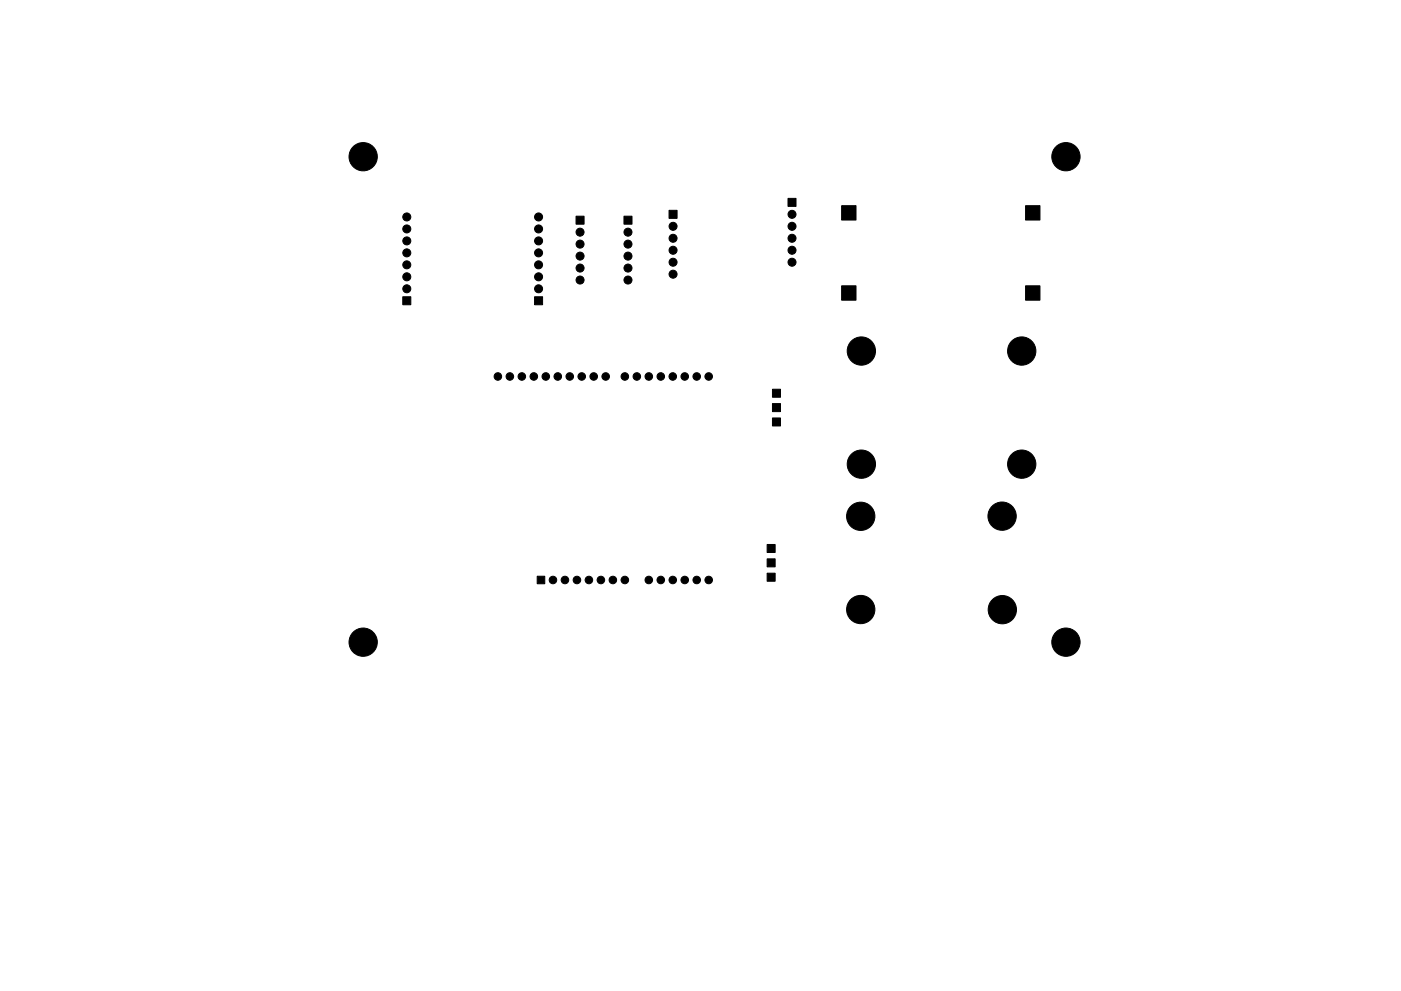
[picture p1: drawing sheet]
<svg xmlns="http://www.w3.org/2000/svg" width="297mm" height="210mm" viewBox="0 0 297 210" stroke-linecap="round" stroke-linejoin="round" font-family="sans-serif">
<g fill="#000" stroke="#000" stroke-width=".21">
<path d="M122.1 45.9h1.7v1.7h-1.7zM132.3 45.9h1.7v1.7h-1.7zM141.9 44.6h1.7v1.7h-1.7zM167.1 42.1h1.7v1.7h-1.7zM178.4 43.6h3.1v3.1h-3.1zM217.4 43.6h3.1v3.1h-3.1zM85.4 63h1.7v1.7h-1.7zM113.3 63h1.7v1.7h-1.7zM178.4 60.6h3.1v3.1h-3.1zM217.4 60.6h3.1v3.1h-3.1zM163.8 82.6h1.7v1.7h-1.7zM163.8 85.6h1.7v1.7h-1.7z"/>
<path d="M163.8 88.7h1.7v1.7h-1.7zM162.6 118.6h1.7v1.7h-1.7zM162.6 115.5h1.7v1.7h-1.7zM113.9 122.3h1.6v1.6h-1.6zM162.6 121.6h1.7v1.7h-1.7z"/>
<circle cx="77" cy="33.2" r="3"/>
<circle cx="226" cy="33.2" r="3"/>
<circle cx="86.2" cy="48.6" r=".85"/>
<circle cx="86.2" cy="58.7" r=".85"/>
<circle cx="86.2" cy="53.7" r=".85"/>
<circle cx="86.2" cy="56.2" r=".85"/>
<circle cx="86.2" cy="46" r=".85"/>
<circle cx="86.2" cy="51.1" r=".85"/>
<circle cx="114.2" cy="46" r=".85"/>
<circle cx="114.2" cy="53.7" r=".85"/>
<circle cx="114.2" cy="51.1" r=".85"/>
<circle cx="114.2" cy="58.7" r=".85"/>
<circle cx="114.2" cy="48.6" r=".85"/>
<circle cx="114.2" cy="56.2" r=".85"/>
<circle cx="123" cy="51.8" r=".85"/>
<circle cx="123" cy="54.3" r=".85"/>
<circle cx="123" cy="49.3" r=".85"/>
<circle cx="123" cy="56.9" r=".85"/>
<circle cx="123" cy="59.4" r=".85"/>
<circle cx="133.1" cy="59.4" r=".85"/>
<circle cx="133.1" cy="49.3" r=".85"/>
<circle cx="133.1" cy="51.8" r=".85"/>
<circle cx="133.1" cy="56.9" r=".85"/>
<circle cx="133.1" cy="54.3" r=".85"/>
<circle cx="142.7" cy="53.1" r=".85"/>
<circle cx="142.7" cy="50.6" r=".85"/>
<circle cx="142.7" cy="55.6" r=".85"/>
<circle cx="142.7" cy="58.2" r=".85"/>
<circle cx="142.7" cy="48" r=".85"/>
<circle cx="167.9" cy="50.6" r=".85"/>
<circle cx="167.9" cy="55.6" r=".85"/>
<circle cx="167.9" cy="45.5" r=".85"/>
<circle cx="167.9" cy="48" r=".85"/>
<circle cx="167.9" cy="53.1" r=".85"/>
<circle cx="86.2" cy="61.3" r=".85"/>
<circle cx="105.6" cy="79.9" r=".8"/>
<circle cx="108.1" cy="79.9" r=".8"/>
<circle cx="110.6" cy="79.9" r=".8"/>
<circle cx="113.2" cy="79.9" r=".8"/>
<circle cx="114.2" cy="61.3" r=".85"/>
<circle cx="115.7" cy="79.9" r=".8"/>
<circle cx="118.3" cy="79.9" r=".8"/>
<circle cx="120.8" cy="79.9" r=".8"/>
<circle cx="123.3" cy="79.9" r=".8"/>
<circle cx="125.9" cy="79.9" r=".8"/>
<circle cx="128.4" cy="79.9" r=".8"/>
<circle cx="132.5" cy="79.9" r=".8"/>
<circle cx="135" cy="79.9" r=".8"/>
<circle cx="137.6" cy="79.9" r=".8"/>
<circle cx="140.1" cy="79.9" r=".8"/>
<circle cx="142.6" cy="79.9" r=".8"/>
<circle cx="145.2" cy="79.9" r=".8"/>
<circle cx="147.7" cy="79.9" r=".8"/>
<circle cx="150.3" cy="79.9" r=".8"/>
<circle cx="182.6" cy="74.5" r="3"/>
<circle cx="216.6" cy="74.5" r="3"/>
<circle cx="182.6" cy="98.5" r="3"/>
<circle cx="216.6" cy="98.5" r="3"/>
<circle cx="182.5" cy="109.5" r="3"/>
<circle cx="212.5" cy="109.5" r="3"/>
<circle cx="77" cy="136.2" r="3"/>
<circle cx="117.2" cy="123.1" r=".8"/>
<circle cx="119.8" cy="123.1" r=".8"/>
<circle cx="122.3" cy="123.1" r=".8"/>
<circle cx="124.9" cy="123.1" r=".8"/>
<circle cx="127.4" cy="123.1" r=".8"/>
<circle cx="129.9" cy="123.1" r=".8"/>
<circle cx="132.5" cy="123.1" r=".8"/>
<circle cx="137.6" cy="123.1" r=".8"/>
<circle cx="140.1" cy="123.1" r=".8"/>
<circle cx="142.6" cy="123.1" r=".8"/>
<circle cx="145.2" cy="123.1" r=".8"/>
<circle cx="147.7" cy="123.1" r=".8"/>
<circle cx="150.3" cy="123.1" r=".8"/>
<circle cx="182.5" cy="129.3" r="3"/>
<circle cx="212.5" cy="129.4" r="3"/>
<circle cx="226" cy="136.2" r="3"/>
</g>
</svg>
